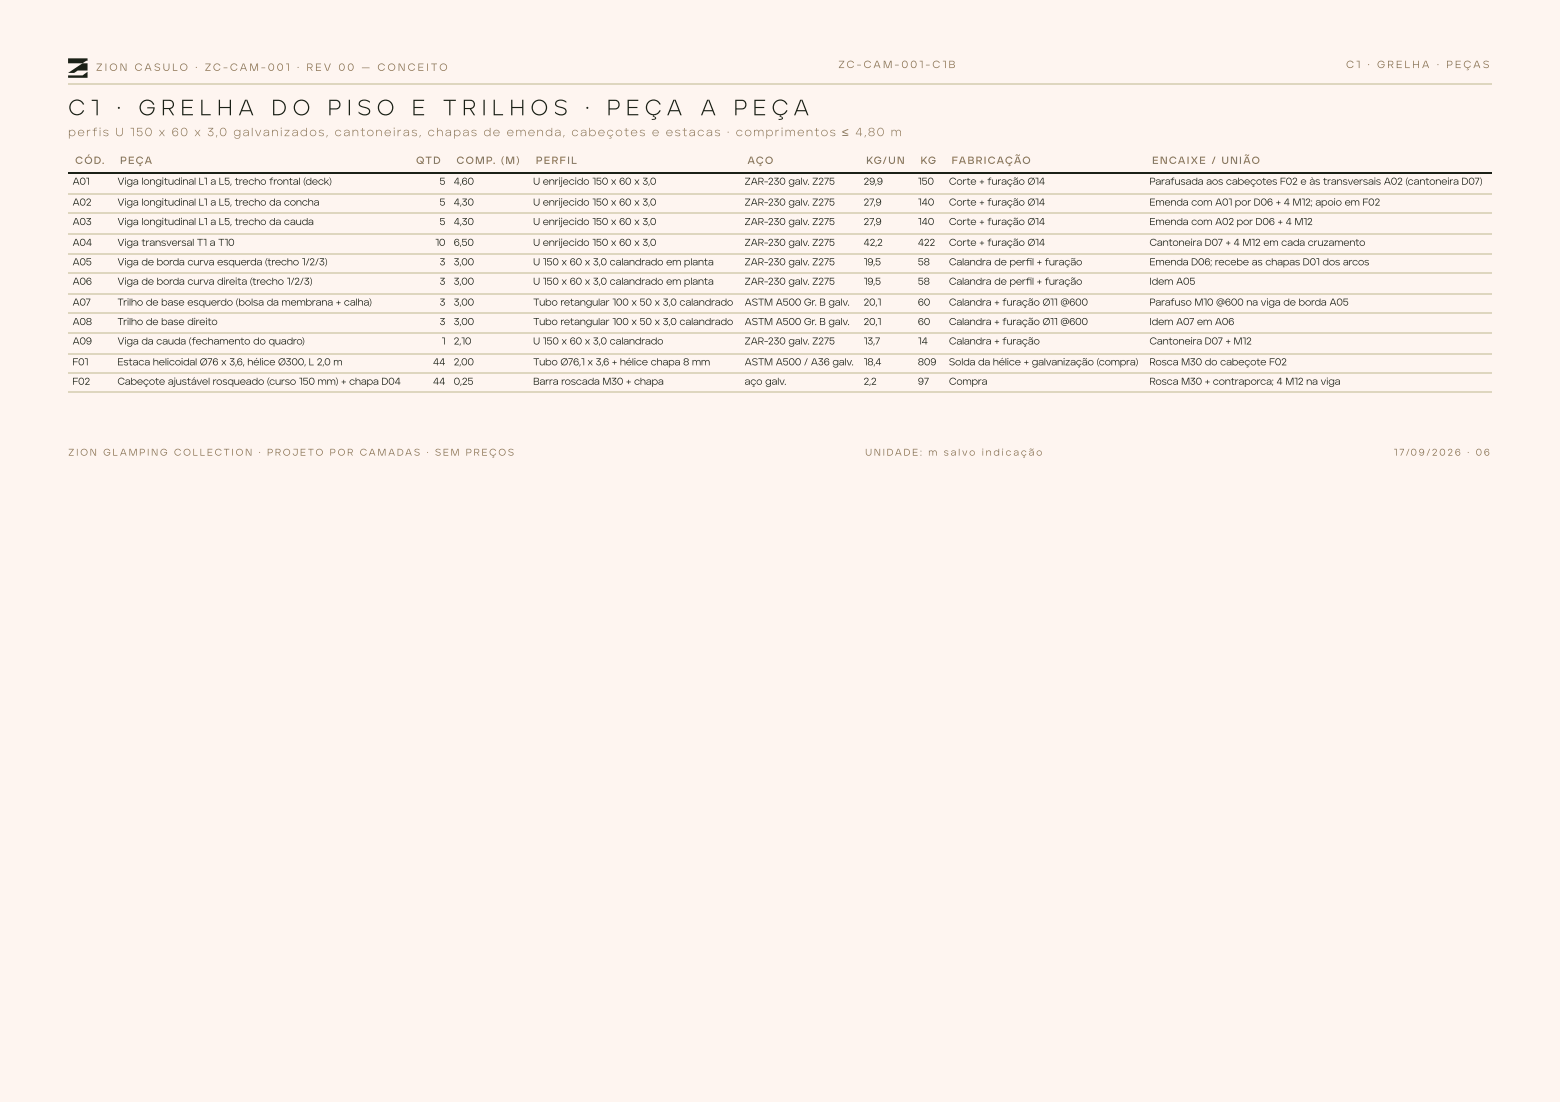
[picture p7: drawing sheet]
<svg xmlns="http://www.w3.org/2000/svg" width="297mm" height="210mm" viewBox="0 0 297 210" stroke-linecap="round" stroke-linejoin="round" font-family="sans-serif">
<defs><g id="words">
<g font-size="4.2" fill="#1b2117">
<text x="13" y="22">C 1</text>
<text x="22.2" y="22">·</text>
<text x="26.4" y="22">G R E L H A</text>
<text x="51.7" y="22">D O</text>
<text x="62.4" y="22">P I S O</text>
<text x="78.4" y="22">E</text>
<text x="84.3" y="22">T R I L H O S</text>
<text x="111.4" y="22">·</text>
<text x="115.6" y="22">P E Ç A</text>
<text x="133.3" y="22">A</text>
<text x="139.7" y="22">P E Ç A</text>
</g>
<text font-size="2.2" fill="#8b714e" x="13" y="25.9">perfis U 150 x 60 x 3,0 galvanizados, cantoneiras, chapas de emenda, cabeçotes e estacas · comprimentos ≤ 4,80 m</text>
<g font-size="2" fill="#8b714e">
<text x="18.3" y="13.5">Z I O N</text>
<text x="25.6" y="13.5">C A S U LO</text>
<text x="37.2" y="13.5">·</text>
<text x="39" y="13.5">ZC - C A M - 0</text>
<text x="52.7" y="13.5">0</text>
<text x="54.4" y="13.5">1</text>
<text x="56.6" y="13.5">·</text>
<text x="58.4" y="13.5">R E V</text>
<text x="64.4" y="13.5">0</text>
<text x="66.1" y="13.5">0</text>
<text x="68.8" y="13.5">—</text>
<text x="71.9" y="13.5">C O N C E I T O</text>
<text x="159.6" y="13">ZC - C A M - 0</text>
<text x="173.3" y="13">0</text>
<text x="175" y="13">1 - C 1 B</text>
<text x="256.3" y="13">C 1</text>
<text x="260.4" y="13">·</text>
<text x="262.2" y="13">G R E L H A</text>
<text x="273.6" y="13">·</text>
<text x="275.4" y="13">P E Ç A S</text>
<text x="14.3" y="31.2">CÓD.</text>
<text x="22.9" y="31.2">PEÇA</text>
<text x="79.2" y="31.2">QTD</text>
<text x="86.9" y="31.2">COMP. (M)</text>
<text x="102" y="31.2">PERFIL</text>
<text x="142.3" y="31.2">AÇO</text>
<text x="164.9" y="31.2">KG/UN</text>
<text x="175.3" y="31.2">KG</text>
<text x="181.2" y="31.2">FABRICAÇÃO</text>
<text x="219.4" y="31.2">ENCAIXE / UNIÃO</text>
</g>
<g font-size="1.9" fill="#1b2117">
<text x="13.8" y="35.2">A01</text>
<text x="22.4" y="35.2">Viga longitudinal L1 a L5, trecho frontal (deck)</text>
<text x="83.7" y="35.2">5</text>
<text x="86.4" y="35.2">4,60</text>
<text x="101.5" y="35.2">U enrijecido 150 x 60 x 3,0</text>
<text x="141.8" y="35.2">ZAR-230 galv. Z275</text>
<text x="164.4" y="35.2">29,9</text>
<text x="174.7" y="35.2">150</text>
<text x="180.7" y="35.2">Corte + furação Ø14</text>
<text x="218.9" y="35.2">Parafusada aos cabeçotes F02 e às transversais A02 (cantoneira D07)</text>
<text x="13.8" y="39.2">A02</text>
<text x="22.4" y="39.2">Viga longitudinal L1 a L5, trecho da concha</text>
<text x="83.7" y="39.2">5</text>
<text x="86.4" y="39.2">4,30</text>
<text x="101.5" y="39.2">U enrijecido 150 x 60 x 3,0</text>
<text x="141.8" y="39.2">ZAR-230 galv. Z275</text>
<text x="164.4" y="39.2">27,9</text>
<text x="174.7" y="39.2">140</text>
<text x="180.7" y="39.2">Corte + furação Ø14</text>
<text x="218.9" y="39.2">Emenda com A01 por D06 + 4 M12; apoio em F02</text>
<text x="13.8" y="42.9">A03</text>
<text x="13.8" y="46.8">A04</text>
<text x="22.4" y="42.9">Viga longitudinal L1 a L5, trecho da cauda</text>
<text x="22.4" y="46.8">Viga transversal T1 a T10</text>
<text x="82.9" y="46.8">10</text>
<text x="83.7" y="42.9">5</text>
<text x="86.4" y="42.9">4,30</text>
<text x="86.4" y="46.8">6,50</text>
<text x="101.5" y="42.9">U enrijecido 150 x 60 x 3,0</text>
<text x="101.5" y="46.8">U enrijecido 150 x 60 x 3,0</text>
<text x="141.8" y="42.9">ZAR-230 galv. Z275</text>
<text x="141.8" y="46.8">ZAR-230 galv. Z275</text>
<text x="164.4" y="42.9">27,9</text>
<text x="164.4" y="46.8">42,2</text>
<text x="174.7" y="42.9">140</text>
<text x="174.7" y="46.8">422</text>
<text x="180.7" y="42.9">Corte + furação Ø14</text>
<text x="180.7" y="46.8">Corte + furação Ø14</text>
<text x="218.9" y="42.9">Emenda com A02 por D06 + 4 M12</text>
<text x="218.9" y="46.8">Cantoneira D07 + 4 M12 em cada cruzamento</text>
<text x="13.8" y="50.5">A05</text>
<text x="22.4" y="50.5">Viga de borda curva esquerda (trecho 1/2/3)</text>
<text x="83.7" y="50.5">3</text>
<text x="86.4" y="50.5">3,00</text>
<text x="101.5" y="50.5">U 150 x 60 x 3,0 calandrado em planta</text>
<text x="141.8" y="50.5">ZAR-230 galv. Z275</text>
<text x="164.4" y="50.5">19,5</text>
<text x="174.7" y="50.5">58</text>
<text x="180.7" y="50.5">Calandra de perfl + furação</text>
<text x="195.3" y="50.5">i</text>
<text x="218.9" y="50.5">Emenda D06; recebe as chapas D01 dos arcos</text>
<text x="13.8" y="54.2">A06</text>
<text x="13.8" y="58.2">A07</text>
<text x="22.4" y="54.2">Viga de borda curva direita (trecho 1/2/3)</text>
<text x="22.4" y="58.2">Trilho de base esquerdo (bolsa da membrana + calha)</text>
<text x="83.7" y="54.2">3</text>
<text x="83.7" y="58.2">3</text>
<text x="86.4" y="54.2">3,00</text>
<text x="86.4" y="58.2">3,00</text>
<text x="101.5" y="54.2">U 150 x 60 x 3,0 calandrado em planta</text>
<text x="101.5" y="58.2">Tubo retangular 100 x 50 x 3,0 calandrado</text>
<text x="141.8" y="54.2">ZAR-230 galv. Z275</text>
<text x="141.8" y="58.2">ASTM A500 Gr. B galv.</text>
<text x="164.4" y="54.2">19,5</text>
<text x="164.4" y="58.2">20,1</text>
<text x="174.7" y="54.2">58</text>
<text x="174.7" y="58.2">60</text>
<text x="180.7" y="54.2">Calandra de perfl + furação</text>
<text x="180.7" y="58.2">Calandra + furação Ø11 @600</text>
<text x="195.3" y="54.2">i</text>
<text x="218.9" y="54.2">Idem A05</text>
<text x="218.9" y="58.2">Parafuso M10 @600 na viga de borda A05</text>
<text x="13.8" y="61.9">A08</text>
<text x="13.8" y="65.6">A09</text>
<text x="22.4" y="61.9">Trilho de base direito</text>
<text x="22.4" y="65.6">Viga da cauda (fechamento do quadro)</text>
<text x="83.7" y="61.9">3</text>
<text x="84.1" y="65.6">1</text>
<text x="86.4" y="61.9">3,00</text>
<text x="86.4" y="65.6">2,10</text>
<text x="101.5" y="61.9">Tubo retangular 100 x 50 x 3,0 calandrado</text>
<text x="101.5" y="65.6">U 150 x 60 x 3,0 calandrado</text>
<text x="141.8" y="61.9">ASTM A500 Gr. B galv.</text>
<text x="141.8" y="65.6">ZAR-230 galv. Z275</text>
<text x="164.4" y="61.9">20,1</text>
<text x="164.4" y="65.6">13,7</text>
<text x="174.7" y="61.9">60</text>
<text x="174.7" y="65.6">14</text>
<text x="180.7" y="61.9">Calandra + furação Ø11 @600</text>
<text x="180.7" y="65.6">Calandra + furação</text>
<text x="218.9" y="61.9">Idem A07 em A06</text>
<text x="218.9" y="65.6">Cantoneira D07 + M12</text>
<text x="13.8" y="69.6">F01</text>
<text x="22.4" y="69.6">Estaca helicoidal Ø76 x 3,6, hélice Ø300, L 2,0 m</text>
<text x="82.4" y="69.6">44</text>
<text x="86.4" y="69.6">2,00</text>
<text x="101.5" y="69.6">Tubo Ø76,1 x 3,6 + hélice chapa 8 mm</text>
<text x="141.8" y="69.6">ASTM A500 / A36 galv.</text>
<text x="164.4" y="69.6">18,4</text>
<text x="174.7" y="69.6">809</text>
<text x="180.7" y="69.6">Solda da hélice + galvanização (compra)</text>
<text x="218.9" y="69.6">Rosca M30 do cabeçote F02</text>
<text x="13.8" y="73.3">F02</text>
<text x="22.4" y="73.3">Cabeçote ajustável rosqueado (curso 150 mm) + chapa D04</text>
<text x="82.4" y="73.3">44</text>
<text x="86.4" y="73.3">0,25</text>
<text x="101.5" y="73.3">Barra roscada M30 + chapa</text>
<text x="141.8" y="73.3">aço galv.</text>
<text x="164.4" y="73.3">2,2</text>
<text x="174.7" y="73.3">97</text>
<text x="180.7" y="73.3">Compra</text>
<text x="218.9" y="73.3">Rosca M30 + contraporca; 4 M12 na viga</text>
</g>
<g font-size="1.9" fill="#8b714e">
<text x="13" y="86.8">Z I O N G L A M P I N G C O L L E CT I O N · P R O J E TO P O R CA M A DA S · S E M P R E Ç O S</text>
<text x="164.7" y="86.8">U N I DA D E : m s a l vo i n d i c a ç ã o</text>
<text x="265.3" y="86.8">1</text>
<text x="266.4" y="86.8">7/0</text>
<text x="270.1" y="86.8">9 /2</text>
<text x="274" y="86.8">0</text>
<text x="275.6" y="86.8">2</text>
<text x="277" y="86.8">6 · 0</text>
<text x="282.5" y="86.8">6</text>
</g>
</g></defs>
<path d="M0 0h297v209.9h-297z" fill="#fef5f0"/>
<path d="M13 16h270.9M13 36.9h270.9M13 40.6h270.9M13 44.6h270.9M13 48.3h270.9M13 52h270.9M13 56h270.9M13 59.7h270.9M13 63.4h270.9M13 67.3h270.9M13 71h270.9M13 74.7h270.9" fill="none" stroke="#ded6bf" stroke-width=".26"/>
<path d="M13 32.9h270.9" fill="none" stroke="#1b2117" stroke-width=".26"/>
<g fill="#1b2117">
<path d="M13 11.1h3.7v.5h-.3l-.7 .5h-2.7z"/>
<path d="M13 13.9l2.7-1.8h1v1.3h-1.9l-.7 .5z"/>
<path d="M13 14.4h2.7l1-.7v1.1h-3.7z"/>
</g>
<use href="#words"/>
</svg>
